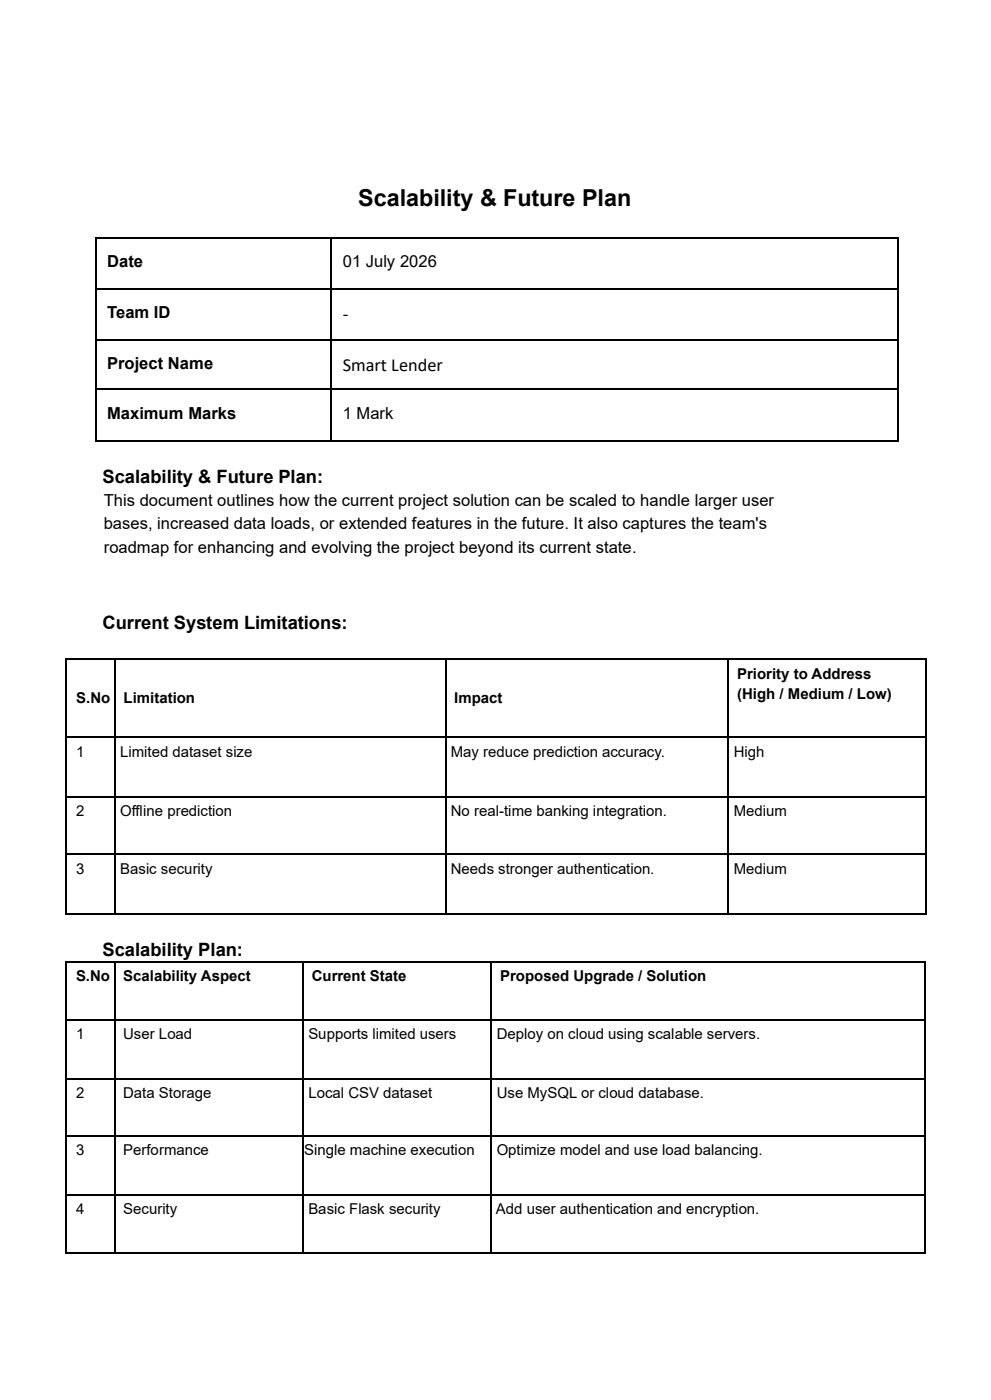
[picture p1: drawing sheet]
<svg xmlns="http://www.w3.org/2000/svg" width="210mm" height="297mm" viewBox="0 0 210 297" stroke-linecap="round" stroke-linejoin="round" font-family="sans-serif">
<defs><g id="words">
<text font-size="5" x="76" y="43.8">Scalability &amp; Future Plan</text>
<g font-size="3.9">
<text x="72.7" y="68">-</text>
<text x="72.7" y="78.7">Smart Lender</text>
<text x="21.8" y="102.4">Scalability &amp; Future Plan:</text>
<text x="21.8" y="133.5">Current System Limitations:</text>
<text x="21.8" y="202.9">Scalability Plan:</text>
</g>
<g font-size="3.5">
<text x="22.7" y="56.7">Date</text>
<text x="72.7" y="56.7">01 July 2026</text>
<text x="22.7" y="67.6">Team ID</text>
<text x="22.7" y="78.4">Project Name</text>
<text x="22.7" y="88.8">Maximum Marks</text>
<text x="72.7" y="88.8">1 Mark</text>
<text x="22" y="107.4">This document outlines how the current project solution can be scaled to handle larger user</text>
<text x="22" y="112.3">bases, increased data loads, or extended features in the future. It also captures the team's</text>
<text x="22" y="117.2">roadmap for enhancing and evolving the project beyond its current state.</text>
</g>
<g font-size="3.2">
<text x="16.2" y="149.2">S.No</text>
<text x="26.2" y="149.2">Limitation</text>
<text x="96.4" y="149.2">Impact</text>
<text x="156.4" y="144.1">Priority to Address</text>
<text x="156.4" y="148.3">(High / Medium / Low)</text>
<text x="16.2" y="160.6">1</text>
<text x="25.5" y="160.6">Limited dataset size</text>
<text x="95.6" y="160.6">May reduce prediction accuracy.</text>
<text x="155.7" y="160.6">High</text>
<text x="16.2" y="173.2">2</text>
<text x="25.5" y="173.2">Offline prediction</text>
<text x="95.6" y="173.2">No real-time banking integration.</text>
<text x="155.7" y="173.2">Medium</text>
<text x="16.2" y="185.4">3</text>
<text x="25.5" y="185.4">Basic security</text>
<text x="95.6" y="185.4">Needs stronger authentication.</text>
<text x="155.7" y="185.4">Medium</text>
<text x="16.1" y="208.2">S.No</text>
<text x="26.1" y="208.2">Scalability Aspect</text>
<text x="66.1" y="208.2">Current State</text>
<text x="106.1" y="208.2">Proposed Upgrade / Solution</text>
<text x="16.1" y="220.4">1</text>
<text x="26.1" y="220.4">User Load</text>
<text x="65.4" y="220.4">Supports limited users</text>
<text x="105.4" y="220.4">Deploy on cloud using scalable servers.</text>
<text x="16.1" y="232.9">2</text>
<text x="26.1" y="232.9">Data Storage</text>
<text x="65.4" y="232.9">Local CSV dataset</text>
<text x="105.4" y="232.9">Use MySQL or cloud database.</text>
<text x="16.1" y="245.1">3</text>
<text x="26.1" y="245.1">Performance</text>
<text x="64.5" y="245.1">Single machine execution</text>
<text x="105.4" y="245.1">Optimize model and use load balancing.</text>
<text x="16.1" y="257.6">4</text>
<text x="26.1" y="257.6">Security</text>
<text x="65.4" y="257.6">Basic Flask security</text>
<text x="105.2" y="257.6">Add user authentication and encryption.</text>
</g>
</g></defs>
<g fill="none" stroke="#000" stroke-width=".34">
<path d="M20.5 50.4v42.9M20.6 50.6h49.4M70.2 50.7v42.6M70.4 50.6h120M190.5 50.4v42.9M20.6 61.4h49.4M20.6 72.2h49.4M70.4 61.4h120M70.4 72.2h120M20.6 82.6h49.4M20.6 93.5h49.4M70.4 82.6h120"/>
<path d="M70.4 93.5h120M14.3 139.9h9.9M24.5 139.9h69.9M94.7 139.9h59.7M154.7 139.9h41.7M14.1 141.1v15.2M14.1 157.6v11.3M14.3 156.4h9.9M24.4 141.1v15.2M24.4 157.6v11.3M24.5 156.4h69.9M94.5 141.1v15.2"/>
<path d="M94.5 157.6v11.3M94.7 156.4h59.7M154.6 141.1v15.2M154.6 157.6v11.3M154.7 156.4h41.7M196.6 141.1v15.2M196.6 157.6v11.3M14.1 170.2v10.9M14.3 169h9.9M24.4 170.2v10.9M24.5 169h69.9M94.5 170.2v10.9"/>
<path d="M94.7 169h59.7M154.6 170.2v10.9M154.7 169h41.7M196.6 170.2v10.9M14.1 182.4v11.3M14.3 181.3h9.9M14.3 193.9h9.9M24.4 182.4v11.3M24.5 181.3h69.9M24.5 193.9h69.9M94.5 182.4v11.3M94.7 181.3h59.7"/>
<path d="M94.7 193.9h59.7M154.6 182.4v11.3M154.7 181.3h41.7M154.7 193.9h41.7M196.6 182.4v11.3M14.1 205.3v10.9M14.1 217.4v11.3M14.3 204.2h9.9M14.3 216.4h9.9M24.4 205.3v10.9M24.4 217.4v11.3M24.5 204.2h39.6"/>
<path d="M24.5 216.4h39.6M64.2 205.3v10.9M64.2 217.4v11.3M64.4 204.2h39.5M64.4 216.4h39.5M104.1 205.3v10.9M104.1 217.4v11.3M104.2 204.2h91.8M104.2 216.4h91.8M196.2 205.3v10.9M196.2 217.4v11.3M14.1 229.9v11"/>
<path d="M14.3 228.9h9.9M24.4 229.9v11M24.5 228.9h39.6M64.2 229.9v11M64.4 228.9h39.5M104.1 229.9v11M104.2 228.9h91.8M196.2 229.9v11M14.1 242.1v11.3M14.1 254.6v11M14.3 241.1h9.9M14.3 253.6h9.9"/>
<path d="M24.4 242.1v11.3M24.4 254.6v11M24.5 241.1h39.6M24.5 253.6h39.6M64.2 242.1v11.3M64.2 254.6v11M64.4 241.1h39.5M64.4 253.6h39.5M104.1 242.1v11.3M104.1 254.6v11M104.2 241.1h91.8M104.2 253.6h91.8"/>
<path d="M196.2 242.1v11.3M196.2 254.6v11M14.3 265.8h9.9M24.5 265.8h39.6M64.4 265.8h39.5M104.2 265.8h91.8"/>
</g>
<g fill="#000">
<path d="M20.3 50.4h.3v.3h-.3z" fill-rule="evenodd"/>
<path d="M70 50.4h.4v.3h-.4z" fill-rule="evenodd"/>
<path d="M190.4 50.4h.3v.3h-.3z" fill-rule="evenodd"/>
<path d="M20.3 93.3h.3v.4h-.3z" fill-rule="evenodd"/>
<path d="M20.3 93.3h.3v.4h-.3z" fill-rule="evenodd"/>
<path d="M70 93.3h.4v.4h-.4z" fill-rule="evenodd"/>
<path d="M190.4 93.3h.3v.4h-.3z" fill-rule="evenodd"/>
<path d="M190.4 93.3h.3v.4h-.3z" fill-rule="evenodd"/>
<path d="M13.9 139.8h.4v1.3h-.4z" fill-rule="evenodd"/>
<path d="M13.9 139.8h.4v.3h-.4z" fill-rule="evenodd"/>
<path d="M13.9 156.3h.4v1.3h-.4z" fill-rule="evenodd"/>
<path d="M24.2 140.1h.3v1h-.3z" fill-rule="evenodd"/>
<path d="M24.2 139.8h.3v.3h-.3z" fill-rule="evenodd"/>
<path d="M24.2 156.3h.3v1.3h-.3z" fill-rule="evenodd"/>
<path d="M94.4 140.1h.3v1h-.3z" fill-rule="evenodd"/>
<path d="M94.4 139.8h.3v.3h-.3z" fill-rule="evenodd"/>
<path d="M94.4 156.3h.3v1.3h-.3z" fill-rule="evenodd"/>
<path d="M154.4 140.1h.3v1h-.3z" fill-rule="evenodd"/>
<path d="M154.4 139.8h.3v.3h-.3z" fill-rule="evenodd"/>
<path d="M154.4 156.3h.3v1.3h-.3z" fill-rule="evenodd"/>
<path d="M196.4 139.8h.3v1.3h-.3z" fill-rule="evenodd"/>
<path d="M196.4 139.8h.3v.3h-.3z" fill-rule="evenodd"/>
<path d="M196.4 156.3h.3v1.3h-.3z" fill-rule="evenodd"/>
<path d="M13.9 168.9h.4v1.3h-.4z" fill-rule="evenodd"/>
<path d="M24.2 168.9h.3v1.3h-.3z" fill-rule="evenodd"/>
<path d="M94.4 168.9h.3v1.3h-.3z" fill-rule="evenodd"/>
<path d="M154.4 168.9h.3v1.3h-.3z" fill-rule="evenodd"/>
<path d="M196.4 168.9h.3v1.3h-.3z" fill-rule="evenodd"/>
<path d="M13.9 181.1h.4v1.3h-.4z" fill-rule="evenodd"/>
<path d="M13.9 193.7h.4v.4h-.4z" fill-rule="evenodd"/>
<path d="M13.9 193.7h.4v.4h-.4z" fill-rule="evenodd"/>
<path d="M24.2 181.1h.3v1.3h-.3z" fill-rule="evenodd"/>
<path d="M24.2 193.7h.3v.4h-.3z" fill-rule="evenodd"/>
<path d="M94.4 181.1h.3v1.3h-.3z" fill-rule="evenodd"/>
<path d="M94.4 193.7h.3v.4h-.3z" fill-rule="evenodd"/>
<path d="M154.4 181.1h.3v1.3h-.3z" fill-rule="evenodd"/>
<path d="M154.4 193.7h.3v.4h-.3z" fill-rule="evenodd"/>
<path d="M196.4 181.1h.3v1.3h-.3z" fill-rule="evenodd"/>
<path d="M196.4 193.7h.3v.4h-.3z" fill-rule="evenodd"/>
<path d="M196.4 193.7h.3v.4h-.3z" fill-rule="evenodd"/>
<path d="M13.9 204h.4v1.3h-.4z" fill-rule="evenodd"/>
<path d="M13.9 204h.4v.4h-.4z" fill-rule="evenodd"/>
<path d="M13.9 216.2h.4v1.2h-.4z" fill-rule="evenodd"/>
<path d="M24.2 204.4h.3v.9h-.3z" fill-rule="evenodd"/>
<path d="M24.2 204h.3v.4h-.3z" fill-rule="evenodd"/>
<path d="M24.2 216.2h.3v1.2h-.3z" fill-rule="evenodd"/>
<path d="M64.1 204.4h.3v.9h-.3z" fill-rule="evenodd"/>
<path d="M64.1 204h.3v.4h-.3z" fill-rule="evenodd"/>
<path d="M64.1 216.2h.3v1.2h-.3z" fill-rule="evenodd"/>
<path d="M103.9 204.4h.3v.9h-.3z" fill-rule="evenodd"/>
<path d="M103.9 204h.3v.4h-.3z" fill-rule="evenodd"/>
<path d="M103.9 216.2h.3v1.2h-.3z" fill-rule="evenodd"/>
<path d="M196 204h.3v1.3h-.3z" fill-rule="evenodd"/>
<path d="M196 204h.3v.4h-.3z" fill-rule="evenodd"/>
<path d="M196 216.2h.3v1.2h-.3z" fill-rule="evenodd"/>
<path d="M13.9 228.7h.4v1.2h-.4z" fill-rule="evenodd"/>
<path d="M24.2 228.7h.3v1.2h-.3z" fill-rule="evenodd"/>
<path d="M64.1 228.7h.3v1.2h-.3z" fill-rule="evenodd"/>
<path d="M103.9 228.7h.3v1.2h-.3z" fill-rule="evenodd"/>
<path d="M196 228.7h.3v1.2h-.3z" fill-rule="evenodd"/>
<path d="M13.9 240.9h.4v1.2h-.4z" fill-rule="evenodd"/>
<path d="M13.9 253.4h.4v1.2h-.4z" fill-rule="evenodd"/>
<path d="M24.2 240.9h.3v1.2h-.3z" fill-rule="evenodd"/>
<path d="M24.2 253.4h.3v1.2h-.3z" fill-rule="evenodd"/>
<path d="M64.1 240.9h.3v1.2h-.3z" fill-rule="evenodd"/>
<path d="M64.1 253.4h.3v1.2h-.3z" fill-rule="evenodd"/>
<path d="M103.9 240.9h.3v1.2h-.3z" fill-rule="evenodd"/>
<path d="M103.9 253.4h.3v1.2h-.3z" fill-rule="evenodd"/>
<path d="M196 240.9h.3v1.2h-.3z" fill-rule="evenodd"/>
<path d="M196 253.4h.3v1.2h-.3z" fill-rule="evenodd"/>
<path d="M13.9 265.6h.4v.3h-.4z" fill-rule="evenodd"/>
<path d="M13.9 265.6h.4v.3h-.4z" fill-rule="evenodd"/>
<path d="M24.2 265.6h.3v.3h-.3z" fill-rule="evenodd"/>
<path d="M64.1 265.6h.3v.3h-.3z" fill-rule="evenodd"/>
<path d="M103.9 265.6h.3v.3h-.3z" fill-rule="evenodd"/>
<path d="M196 265.6h.3v.3h-.3z" fill-rule="evenodd"/>
<path d="M196 265.6h.3v.3h-.3z" fill-rule="evenodd"/>
</g>
<use href="#words"/>
</svg>
